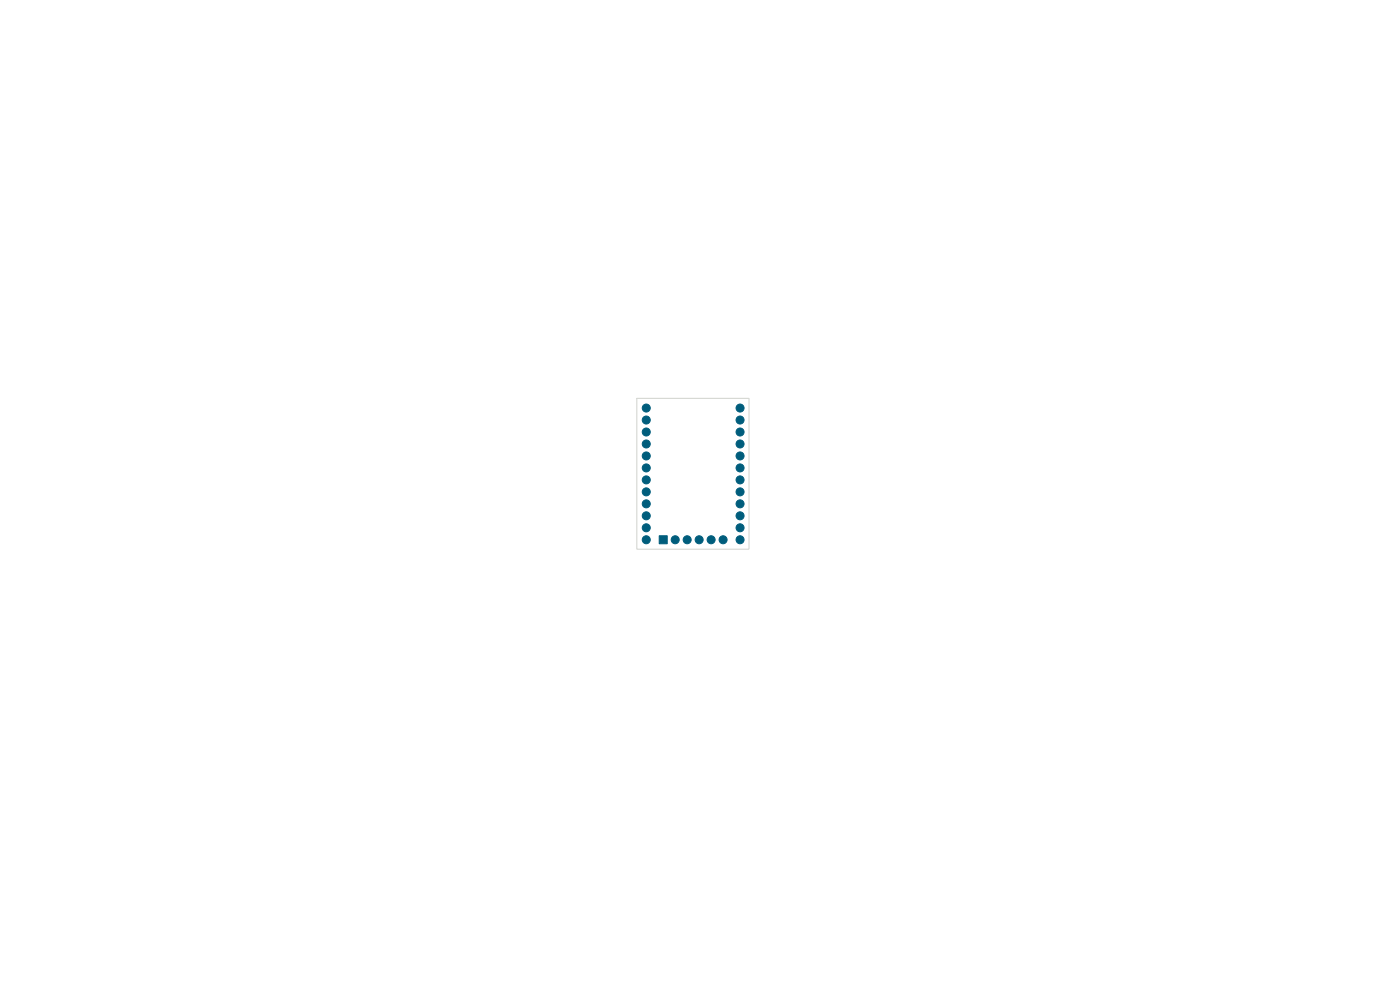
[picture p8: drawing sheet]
<svg xmlns="http://www.w3.org/2000/svg" width="297mm" height="210mm" viewBox="0 0 297 210" stroke-linecap="round" stroke-linejoin="round" font-family="sans-serif">
<g fill="#005d7c" stroke="#005d7c" stroke-width=".21">
<path d="M139.8 113.7h1.8v1.7h-1.8z"/>
<circle cx="157" cy="86.6" r=".85"/>
<circle cx="157" cy="89.1" r=".85"/>
<circle cx="157" cy="91.6" r=".85"/>
<circle cx="157" cy="94.2" r=".85"/>
<circle cx="157" cy="96.7" r=".85"/>
<circle cx="157" cy="99.3" r=".85"/>
<circle cx="157" cy="101.8" r=".85"/>
<circle cx="157" cy="104.3" r=".85"/>
<circle cx="157" cy="106.9" r=".85"/>
<circle cx="157" cy="109.4" r=".85"/>
<circle cx="157" cy="112" r=".85"/>
<circle cx="157" cy="114.5" r=".85"/>
<circle cx="137.1" cy="114.5" r=".85"/>
<circle cx="137.1" cy="112" r=".85"/>
<circle cx="137.1" cy="109.4" r=".85"/>
<circle cx="137.1" cy="106.9" r=".85"/>
<circle cx="137.1" cy="104.3" r=".85"/>
<circle cx="137.1" cy="101.8" r=".85"/>
<circle cx="137.1" cy="99.3" r=".85"/>
<circle cx="137.1" cy="96.7" r=".85"/>
<circle cx="137.1" cy="94.2" r=".85"/>
<circle cx="137.1" cy="91.6" r=".85"/>
<circle cx="137.1" cy="89.1" r=".85"/>
<circle cx="137.1" cy="86.6" r=".85"/>
<circle cx="143.2" cy="114.5" r=".85"/>
<circle cx="145.8" cy="114.5" r=".85"/>
<circle cx="148.3" cy="114.5" r=".85"/>
<circle cx="150.9" cy="114.5" r=".85"/>
<circle cx="153.4" cy="114.5" r=".85"/>
</g>
<path d="M135.1 84.5h23.8v32h-23.8z" fill="none" stroke="#d0d2cd" stroke-width=".21"/>
</svg>
